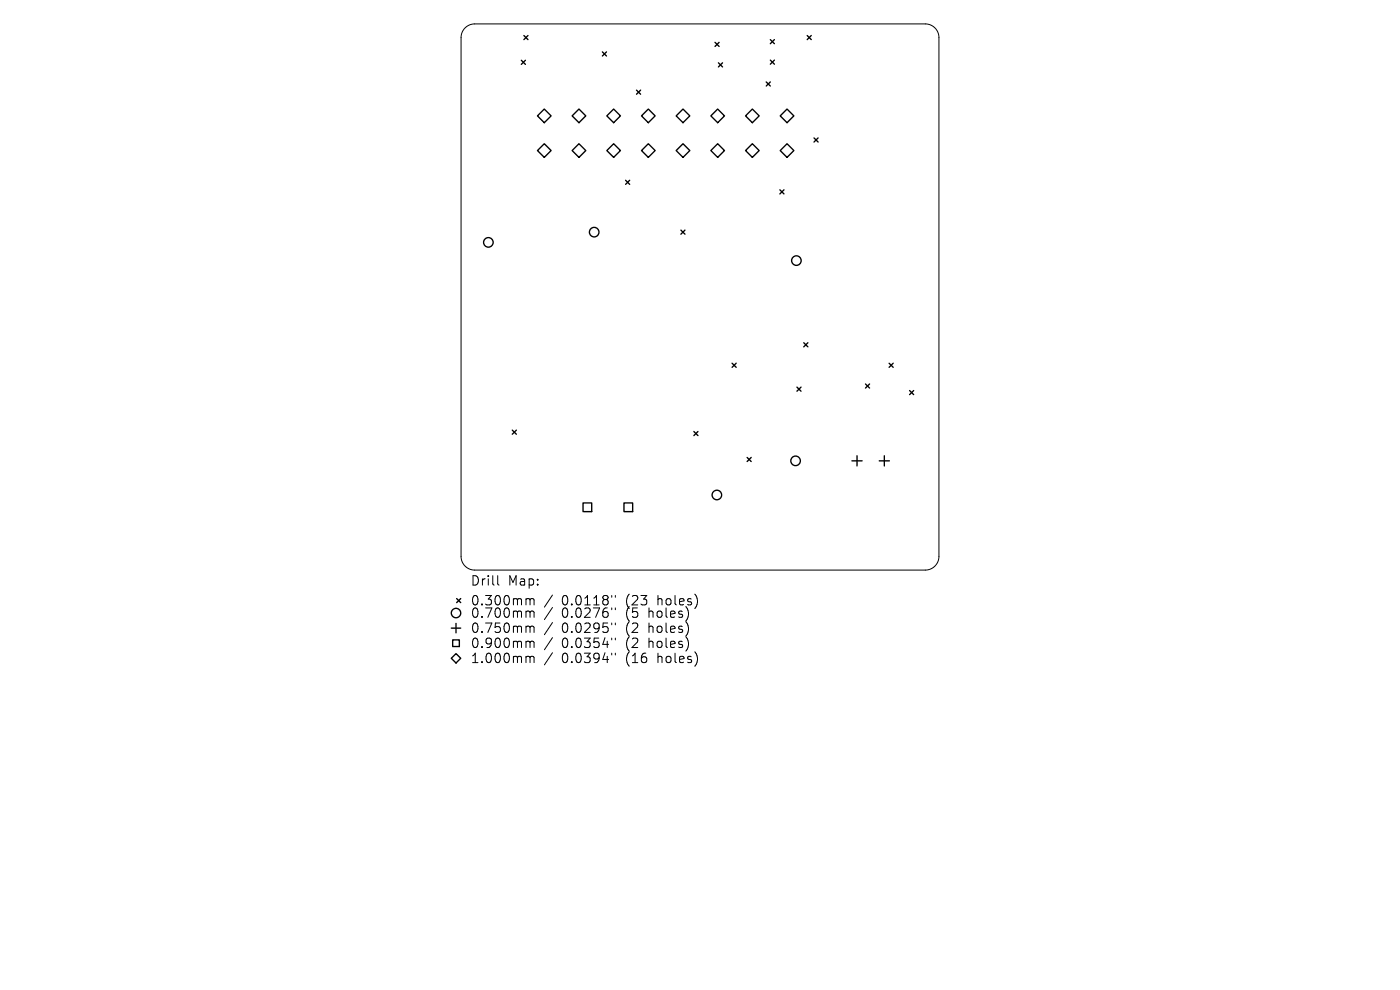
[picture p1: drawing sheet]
<svg xmlns="http://www.w3.org/2000/svg" width="297mm" height="210mm" viewBox="0 0 297 210" stroke-linecap="round" stroke-linejoin="round" font-family="sans-serif">
<defs><g id="words">
<g font-size="2.8">
<text x="99.7" y="124.5">Drill</text>
<text x="107.7" y="124.5">Map:</text>
<text x="99.7" y="128.7">0.300mm</text>
<text x="99.7" y="131.3">0.700mm</text>
<text x="119.2" y="128.7">0.0118&quot;</text>
<text x="119.2" y="131.3">0.0276&quot;</text>
<text x="132.9" y="128.7">(23</text>
<text x="132.9" y="131.3">(5</text>
<text x="137.9" y="131.3">holes)</text>
<text x="139.8" y="128.7">holes)</text>
<text x="99.7" y="134.5">0.750mm</text>
<text x="99.7" y="137.7">0.900mm</text>
<text x="119.2" y="134.5">0.0295&quot;</text>
<text x="119.2" y="137.7">0.0354&quot;</text>
<text x="132.9" y="134.5">(2</text>
<text x="132.9" y="137.7">(2</text>
<text x="137.9" y="134.5">holes)</text>
<text x="137.9" y="137.7">holes)</text>
<text x="99.7" y="140.9">1.000mm</text>
<text x="119.2" y="140.9">0.0394&quot;</text>
<text x="132.9" y="140.9">(16</text>
<text x="139.8" y="140.9">holes)</text>
</g>
</g></defs>
<g fill="none" stroke="#000" stroke-width=".21">
<path d="M98.7 5.9a2.9 2.9 0 0 1 2-.8h95.6a2.9 2.9 0 0 1 2.9 2.9v110a2.9 2.9 0 0 1-2.9 2.9h-95.6a2.9 2.9 0 0 1-2.9-2.9v-110a2.9 2.9 0 0 1 .9-2.1zM105.6 122.1v1.7l.3 .3M111.9 127l.4 .1 .1 .2M111.9 129.6h.3l.2 .3M111.9 132.8l.4 .1 .1 .2M111.9 136l.4 .1 .1 .2M111.9 139.2l.4 .1 .1 .2M112.4 127.3l.3-.3 .5 .1 .1 1.2M112.4 127.3v1M112.4 129.9v1.1M112.4 133.1v1.1M112.4 136.3v1.1"/>
<path d="M112.4 139.5v1.1M112.4 129.9l.3-.3 .5 .1 .1 1.3M112.4 133.1l.3-.3 .5 .1 .1 1.3M112.4 136.3l.3-.3 .5 .1 .1 1.3M112.4 139.5l.3-.3 .5 .1 .1 1.3M117.2 126.2l-1.7 2.6M117.2 128.9l-1.7 2.5M117.2 132.1l-1.7 2.5M117.2 135.3l-1.7 2.5M117.2 138.5l-1.7 2.5M129.8 126.3v.4M129.8 129v.3"/>
<path d="M129.8 132.2v.3M129.8 135.4v.3M129.8 138.6v.3M130.5 126.3v.4M130.5 129v.3M130.5 132.2v.3M130.5 135.4v.3M130.5 138.6v.3"/>
</g>
<g fill="none" stroke="#000" stroke-width=".29">
<path d="M110.6 12.8l.9 .9M111.1 7.5l.9 .9M111.5 12.8l-.9 .9M112 7.5l-.9 .9M127.8 11l.9 .9M128.7 11l-.9 .9M135 19.1l.9 .9M135.9 19.1l-.9 .9M151.7 9l.9 .9M152.4 13.3l.9 .9M152.6 9l-.9 .9M153.3 13.3l-.9 .9"/>
<path d="M162.5 17.4l.9 .9M163.4 17.4l-.9 .9M163.4 8.4l.9 .9M163.4 12.7l.9 .9M164.3 8.4l-.9 .9M164.3 12.7l-.9 .9M171.2 7.5l.9 .9M172.1 7.5l-.9 .9M114 24.6l1.5-1.5 1.4 1.5-1.4 1.4zM114 31.9l1.5-1.4 1.4 1.4-1.4 1.5zM121.4 24.6l1.4-1.5 1.5 1.5-1.5 1.4zM121.4 31.9l1.4-1.4 1.5 1.4-1.5 1.5z"/>
<path d="M128.7 24.6l1.5-1.5 1.4 1.5-1.4 1.4zM128.7 31.9l1.5-1.4 1.4 1.4-1.4 1.5zM132.7 38.2l.9 .9M133.6 38.2l-.9 .9M136.1 24.6l1.4-1.5 1.5 1.5-1.5 1.4zM136.1 31.9l1.4-1.4 1.5 1.4-1.5 1.5zM143.4 24.6l1.5-1.5 1.4 1.5-1.4 1.4zM143.4 31.9l1.5-1.4 1.4 1.4-1.4 1.5zM150.8 24.6l1.5-1.5 1.4 1.5-1.4 1.4zM150.8 31.9l1.5-1.4 1.4 1.4-1.4 1.5zM159.6 23.1l1.5 1.5-1.5 1.4-1.4-1.4zM159.6 30.5l1.5 1.4-1.5 1.5-1.4-1.5z"/>
<path d="M167 23.1l1.4 1.5-1.4 1.4-1.5-1.4zM167 30.5l1.4 1.4-1.4 1.5-1.5-1.5zM172.7 29.3l.9 .8M173.6 29.3l-.9 .8M144.4 48.8l.9 .9M145.3 48.8l-.9 .9M165.4 40.3l.9 .8M166.3 40.3l-.9 .8M155.3 77.1l.9 .8M156.2 77.1l-.9 .8M170.5 72.7l.9 .9M171.4 72.7l-.9 .9"/>
<path d="M188.6 77.1l.9 .8M189.5 77.1l-.9 .8M108.7 91.2l.8 .9M109.5 91.2l-.8 .9M147.2 91.5l.9 .9M148.1 91.5l-.9 .9M158.5 97l.9 .9M159.4 97l-.9 .9M169.1 82.1l.8 .9M169.9 82.1l-.8 .9M180.7 97.8h2.2M181.8 96.7v2.1"/>
<path d="M183.6 81.5l.9 .8M184.5 81.5l-.9 .8M186.5 97.8h2.2M187.6 96.7v2.1M193 82.8l.8 .9M193.8 82.8l-.8 .9M123.7 106.7h1.8v1.8h-1.8zM132.4 106.7h1.8v1.8h-1.8zM95.7 139.6l1-1 1 1-1 1zM95.7 133.2h2M96 135.7h1.4v1.5h-1.4zM96.7 132.2v2"/>
<path d="M96.9 127l.8 .8M97.7 127l-.8 .8"/>
<circle cx="103.6" cy="51.4" r="1.01"/>
<circle cx="126.1" cy="49.2" r="1.01"/>
<circle cx="169" cy="55.3" r="1.01"/>
<circle cx="168.8" cy="97.8" r="1.01"/>
<circle cx="152.1" cy="105" r="1.01"/>
<circle cx="96.7" cy="130" r="1"/>
</g>
<use href="#words"/>
</svg>
